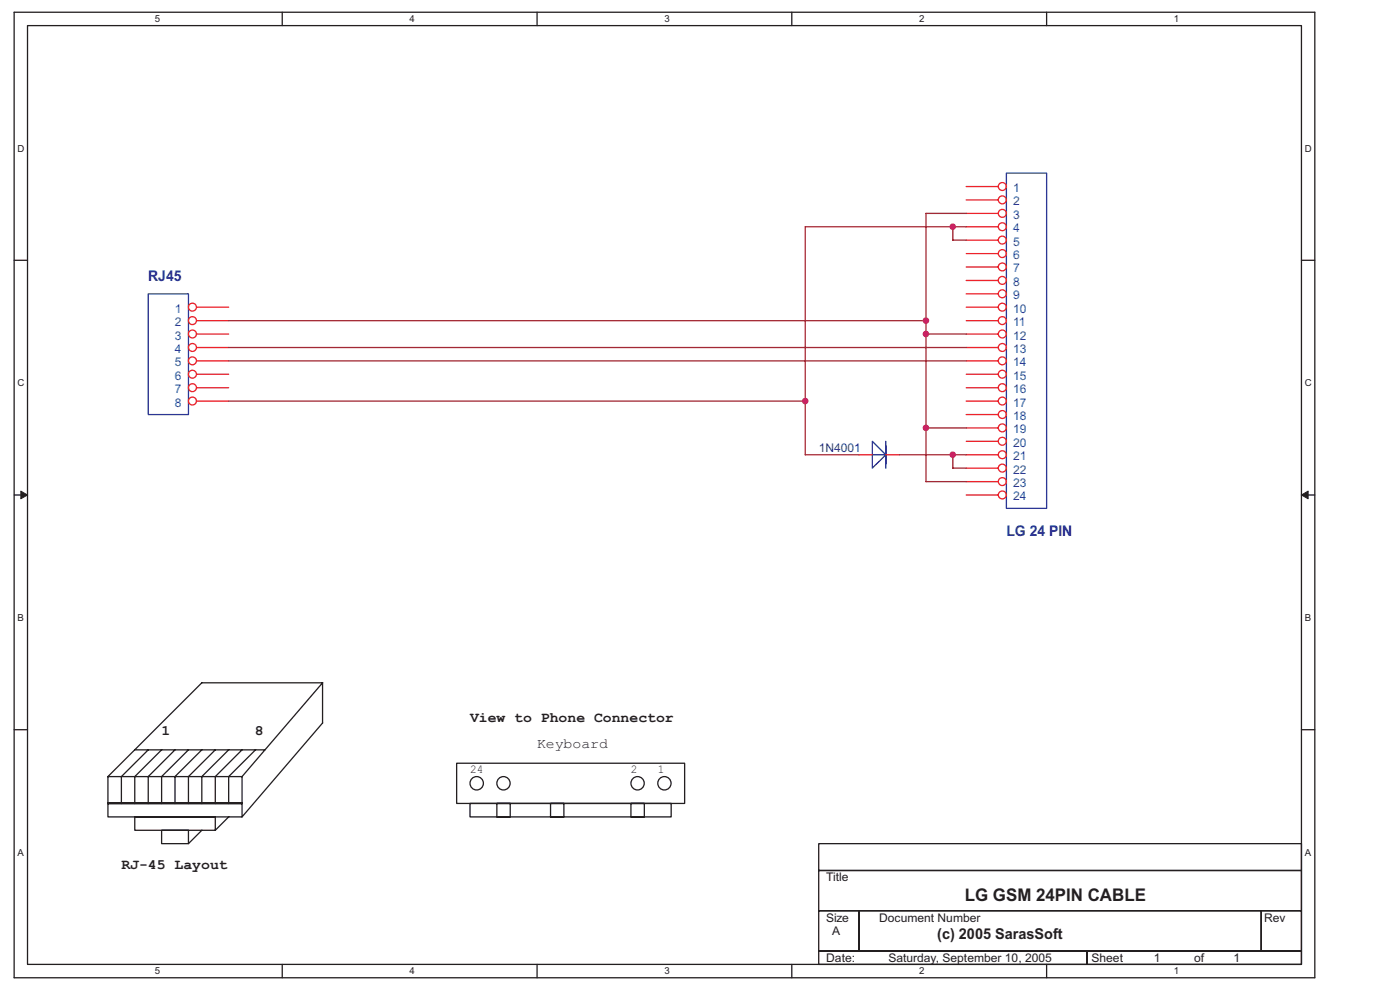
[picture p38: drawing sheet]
<svg xmlns="http://www.w3.org/2000/svg" width="297mm" height="210mm" viewBox="0 0 297 210" stroke-linecap="round" stroke-linejoin="round" font-family="sans-serif">
<defs><g id="words">
<text font-size="3.7" fill="#231f20" x="204.7" y="191.2">LG GSM 24PIN CABLE</text>
<text font-size="3.2" fill="#231f20" x="198.8" y="199.2">(c) 2005 SarasSoft</text>
<g font-size="3.1" fill="#2e3090">
<text x="31.4" y="59.6">RJ45</text>
<text x="213.5" y="113.6">LG 24 PIN</text>
</g>
<g font-size="3" fill="#231f20">
<text x="34.3" y="156">1</text>
<text x="54.1" y="156">8</text>
<text x="99.7" y="153.1">View to Phone Connector</text>
<text x="113.9" y="158.7">Keyboard</text>
<text x="25.8" y="184.4">RJ-45 Layout</text>
</g>
<g font-size="2.6" fill="#231f20">
<text x="99.7" y="163.9">24</text>
<text x="133.9" y="163.9">2</text>
<text x="139.5" y="163.9">1</text>
</g>
<g font-size="2.5" fill="#14589f">
<text x="214.9" y="40.7">1</text>
<text x="214.9" y="43.6">2</text>
<text x="214.9" y="46.4">3</text>
<text x="214.9" y="49.3">4</text>
<text x="214.9" y="52.1">5</text>
<text x="214.9" y="55">6</text>
<text x="214.9" y="57.8">7</text>
<text x="214.9" y="60.7">8</text>
<text x="214.9" y="63.5">9</text>
<text x="37.1" y="66.3">1</text>
<text x="37.1" y="69.2">2</text>
<text x="214.9" y="66.3">10</text>
<text x="214.9" y="69.2">11</text>
<text x="37.1" y="72">3</text>
<text x="37.1" y="74.9">4</text>
<text x="37.1" y="77.7">5</text>
<text x="214.9" y="72">12</text>
<text x="214.9" y="74.9">13</text>
<text x="214.9" y="77.7">14</text>
<text x="37.1" y="80.6">6</text>
<text x="37.1" y="83.4">7</text>
<text x="214.9" y="80.6">15</text>
<text x="214.9" y="83.4">16</text>
<text x="37.1" y="86.2">8</text>
<text x="214.9" y="86.2">17</text>
<text x="214.9" y="89.1">18</text>
<text x="214.9" y="91.9">19</text>
<text x="214.9" y="94.8">20</text>
<text x="214.9" y="97.6">21</text>
<text x="214.9" y="100.5">22</text>
<text x="214.9" y="103.3">23</text>
<text x="214.9" y="106.2">24</text>
</g>
<text font-size="2.5" fill="#2e3090" x="173.7" y="95.9">1N4001</text>
<g font-size="2.5" fill="#231f20">
<text x="175.3" y="187">Title</text>
<text x="175.3" y="195.5">Size</text>
<text x="186.5" y="195.5">Document Number</text>
<text x="268.2" y="195.5">Rev</text>
<text x="176.5" y="198.3">A</text>
<text x="175.3" y="204">Date:</text>
<text x="188.5" y="204">Saturday, September 10, 2005</text>
<text x="231.6" y="204">Sheet</text>
<text x="244.8" y="204">1</text>
<text x="253.3" y="204">of</text>
<text x="261.7" y="204">1</text>
</g>
<g font-size="2" fill="#231f20">
<text x="32.8" y="4.7">5</text>
<text x="86.9" y="4.7">4</text>
<text x="140.9" y="4.7">3</text>
<text x="195" y="4.7">2</text>
<text x="249" y="4.7">1</text>
<text x="3.7" y="32.2">D</text>
<text x="276.8" y="32.2">D</text>
<text x="3.7" y="82">C</text>
<text x="276.8" y="82">C</text>
<text x="3.7" y="131.7">B</text>
<text x="276.8" y="131.7">B</text>
<text x="3.7" y="181.5">A</text>
<text x="276.8" y="181.5">A</text>
<text x="32.8" y="206.7">5</text>
<text x="86.9" y="206.7">4</text>
<text x="140.9" y="206.7">3</text>
<text x="195" y="206.7">2</text>
<text x="249" y="206.7">1</text>
</g>
</g></defs>
<path d="M3 2.6h275.9v204.8h-275.9zM5.8 5.4h270.3v199.2h-270.3z" fill="none" stroke="#231f20" stroke-width=".28"/>
<g fill="#fff">
<path d="M32.8 2.9h1.2v2.3h-1.2z"/>
<path d="M32.8 204.8h1.2v2.3h-1.2z"/>
</g>
<path d="M59.9 2.6v2.8M59.9 204.6v2.8" fill="none" stroke="#231f20" stroke-width=".28"/>
<g fill="#fff">
<path d="M86.9 2.9h1.1v2.3h-1.1z"/>
<path d="M86.9 204.8h1.1v2.3h-1.1z"/>
</g>
<path d="M113.9 2.6v2.8M113.9 204.6v2.8" fill="none" stroke="#231f20" stroke-width=".28"/>
<g fill="#fff">
<path d="M140.9 2.9h1.2v2.3h-1.2z"/>
<path d="M140.9 204.8h1.2v2.3h-1.2z"/>
</g>
<path d="M168 2.6v2.8M168 204.6v2.8" fill="none" stroke="#231f20" stroke-width=".28"/>
<g fill="#fff">
<path d="M195 2.9h1.1v2.3h-1.1z"/>
<path d="M195 204.8h1.1v2.3h-1.1z"/>
</g>
<path d="M222 2.6v2.8M222 204.6v2.8" fill="none" stroke="#231f20" stroke-width=".28"/>
<g fill="#fff">
<path d="M249 2.9h1.2v2.3h-1.2z"/>
<path d="M249 204.8h1.2v2.3h-1.2z"/>
<path d="M3.7 30.3h1.5v2.3h-1.5z"/>
<path d="M276.8 30.3h1.5v2.3h-1.5z"/>
<path d="M3.7 80.1h1.5v2.3h-1.5z"/>
<path d="M276.8 80.1h1.5v2.3h-1.5z"/>
</g>
<path d="M3 55.2h2.8M276.1 55.2h2.8" fill="none" stroke="#231f20" stroke-width=".28"/>
<g fill="#fff">
<path d="M3.7 129.9h1.4v2.3h-1.4z"/>
<path d="M276.8 129.9h1.4v2.3h-1.4z"/>
</g>
<path d="M3 105h2.8M276.1 105h2.8" fill="none" stroke="#231f20" stroke-width=".28"/>
<g fill="#231f20" stroke="#231f20" stroke-width=".21">
<path d="M4.4 104.2l1.4 .8-1.4 .8z" fill-rule="evenodd"/>
<path d="M276.1 105l1.4-.8v1.6z" fill-rule="evenodd"/>
</g>
<g fill="#fff">
<path d="M3.7 179.7h1.4v2.3h-1.4z"/>
<path d="M276.8 179.7h1.4v2.3h-1.4z"/>
</g>
<g fill="none" stroke="#231f20" stroke-width=".28">
<path d="M3 154.8h2.8M28.6 159.1h27.6M31.5 159l-5.7 5.7v5.7M34.3 159l-5.7 5.7v5.7M37.1 159l-5.7 5.7v5.7M40 159l-5.7 5.7v5.7M42.8 144.8h25.6l-17.1 19.9v5.7M42.8 144.8l-19.9 19.9M42.8 159l-5.7 5.7v5.7M45.7 159l-5.7 5.7v5.7M48.5 159l-5.7 5.7v5.7M51.4 159l-5.7 5.7v5.7"/>
<path d="M54.2 159l-5.7 5.7v5.7M68.4 144.8v8.6M68.4 153.3l-17.1 20M276.1 154.8h2.8M22.9 170.4h28.5M22.9 170.4h28.4v2.9h-28.4v-2.9h28.4zM22.9 164.7v5.7M22.9 164.7h28.5M28.6 173.3h17.1v2.8h-17.1zM34.3 176.1h5.7v2.9h-5.7zM42.8 176.1l-2.8 2.9M48.5 173.3l-2.8 2.8"/>
<path d="M96.9 161.9h48.3v8.5h-48.3zM99.7 170.4h42.7v2.9h-42.7zM105.4 170.4h2.8v2.9h-2.8zM116.8 170.4h2.8v2.9h-2.8zM133.9 170.4h2.8v2.9h-2.8zM173.7 179h102.4v5.7h-102.4zM173.7 184.7h102.4v8.5h-102.4zM173.7 193.2h8.5v8.5h-8.5zM182.2 193.2h85.4v8.5h-85.4zM267.6 193.2h8.5v8.5h-8.5zM173.7 201.7h56.9v2.9h-56.9zM230.6 201.7h45.5v2.9h-45.5z"/>
<circle cx="101.1" cy="166.2" r="1.42"/>
<circle cx="106.8" cy="166.1" r="1.42"/>
<circle cx="135.3" cy="166.1" r="1.42"/>
<circle cx="140.9" cy="166.1" r="1.42"/>
</g>
<path d="M213.5 36.7h8.5v71.1h-8.5zM31.4 62.3h8.6v25.6h-8.6zM185.1 93.6l2.8 2.9-2.8 2.8zM185.1 96.5h2.8M187.9 93.6v5.7" fill="none" stroke="#2c3695" stroke-width=".28"/>
<g fill="none" stroke="#ee2028" stroke-width=".28">
<path d="M205 39.6h6.8M205 42.4h6.8M205 45.3h6.8M205 48.1h6.8M205 50.9h6.8M205 53.8h6.8M205 56.6h6.8M205 59.5h6.8M41.7 65.2h6.8M41.7 68h6.8M41.7 70.9h6.8M41.7 73.7h6.8"/>
<path d="M41.7 76.6h6.8M41.7 79.4h6.8M205 62.3h6.8M205 65.2h6.8M205 68h6.8M205 70.9h6.8M205 73.7h6.8M205 76.6h6.8M205 79.4h6.8M41.7 82.2h6.8M41.7 85.1h6.8M182.2 96.5h2.9"/>
<path d="M187.9 96.5h2.8M205 82.2h6.8M205 85.1h6.8M205 87.9h6.8M205 90.8h6.8M205 93.6h6.8M205 96.5h6.8M205 99.3h6.8M205 102.2h6.8M205 105h6.8"/>
<circle cx="212.6" cy="39.6" r=".84"/>
<circle cx="212.6" cy="56.6" r=".84"/>
<circle cx="212.6" cy="45.3" r=".84"/>
<circle cx="212.6" cy="59.5" r=".84"/>
<circle cx="212.6" cy="42.4" r=".84"/>
<circle cx="212.6" cy="48.1" r=".84"/>
<circle cx="212.6" cy="50.9" r=".84"/>
<circle cx="212.6" cy="53.8" r=".84"/>
<circle cx="40.8" cy="73.7" r=".84"/>
<circle cx="40.8" cy="70.8" r=".84"/>
<circle cx="40.8" cy="76.5" r=".84"/>
<circle cx="40.8" cy="65.2" r=".84"/>
<circle cx="40.8" cy="68" r=".84"/>
<circle cx="40.8" cy="79.4" r=".84"/>
<circle cx="212.6" cy="73.7" r=".84"/>
<circle cx="212.6" cy="70.8" r=".84"/>
<circle cx="212.6" cy="76.5" r=".84"/>
<circle cx="212.6" cy="62.3" r=".84"/>
<circle cx="212.6" cy="65.2" r=".84"/>
<circle cx="212.6" cy="68" r=".84"/>
<circle cx="212.6" cy="79.4" r=".84"/>
<circle cx="40.8" cy="85.1" r=".84"/>
<circle cx="40.8" cy="82.2" r=".84"/>
<circle cx="212.6" cy="85.1" r=".84"/>
<circle cx="212.6" cy="99.3" r=".84"/>
<circle cx="212.6" cy="87.9" r=".84"/>
<circle cx="212.6" cy="90.8" r=".84"/>
<circle cx="212.6" cy="96.5" r=".84"/>
<circle cx="212.6" cy="93.6" r=".84"/>
<circle cx="212.6" cy="82.2" r=".84"/>
<circle cx="212.6" cy="102.2" r=".84"/>
<circle cx="212.6" cy="105" r=".84"/>
</g>
<g fill="none" stroke="#a22934" stroke-width=".28">
<path d="M196.4 45.2v57M196.4 45.3h8.6M202.1 48.1v2.9l2.9-.1M205 48.1h-34.2v48.4h11.4M48.5 76.6h156.5M48.5 73.7h156.5M48.5 68h148M196.4 70.9h8.6M48.5 85.1h122.4M190.7 96.5h14.3M196.4 90.8h8.6M202.1 96.5v2.8"/>
<path d="M202.1 99.3h2.9M196.4 102.2h8.6"/>
</g>
<g fill="#b6218b" stroke="#b6218b" stroke-width=".28">
<circle cx="202.1" cy="96.5" r=".56"/>
<circle cx="202.1" cy="48.1" r=".56"/>
<circle cx="196.4" cy="90.8" r=".57"/>
<circle cx="196.4" cy="70.8" r=".57"/>
<circle cx="196.4" cy="68" r=".57"/>
<circle cx="170.8" cy="85.1" r=".57"/>
</g>
<use href="#words"/>
</svg>
